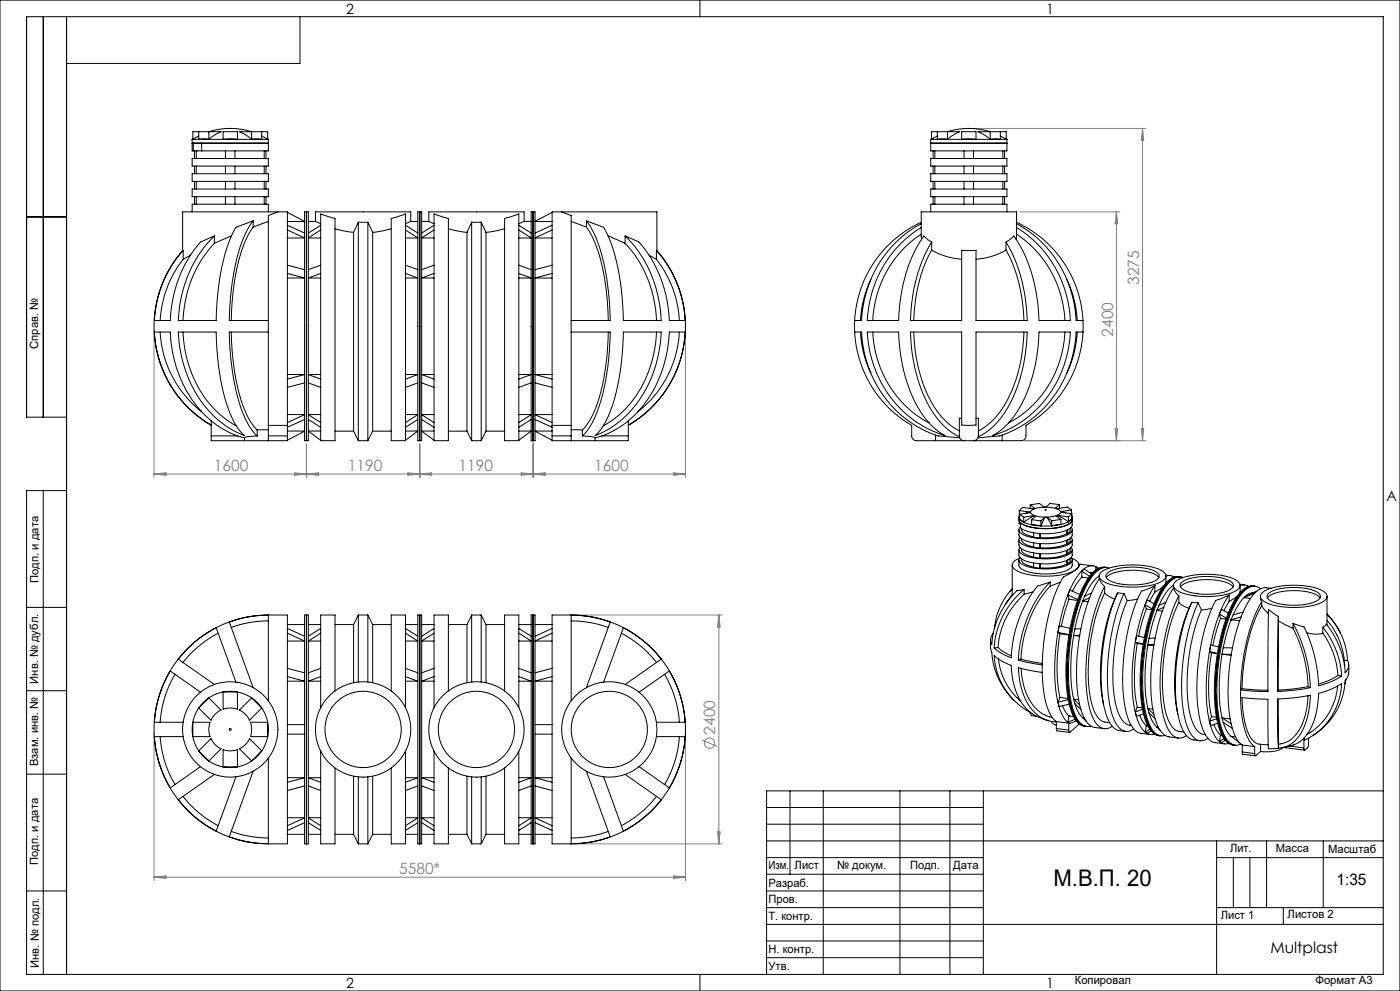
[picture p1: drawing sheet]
<svg xmlns="http://www.w3.org/2000/svg" width="420mm" height="297mm" viewBox="0 0 420 297" stroke-linecap="round" stroke-linejoin="round" font-family="sans-serif">
<defs><g id="words">
<text font-size="6.9" x="316" y="265.6">М.В.П. 20</text>
<text font-size="4.8" x="401" y="265.3">1:35</text>
<g font-size="4.7" fill="#808080">
<text x="341.8" y="85.4" transform="rotate(-90 341.8 85.4)">3275</text>
<text x="333.9" y="100.9" transform="rotate(-90 333.9 100.9)">2400</text>
<text x="64.2" y="141">1600</text>
<text x="104.4" y="141">1190</text>
<text x="137.6" y="141">1190</text>
<text x="178.2" y="141">1600</text>
<text x="214.6" y="220.1" transform="rotate(-90 214.6 220.1)">2400</text>
<text x="119.7" y="261.9">5580*</text>
</g>
<text font-size="4.7" x="381.1" y="285.6">Multplast</text>
<g font-size="4.2">
<text x="103.8" y="4.2">2</text>
<text x="313.8" y="4.2">1</text>
<text x="415.9" y="150.2">A</text>
<text x="103.8" y="296.2">2</text>
<text x="313.8" y="296.2">1</text>
</g>
<g font-size="3.4">
<text x="11.5" y="104.5" transform="rotate(-90 11.5 104.5)">Справ. №</text>
<text x="11.6" y="174.7" transform="rotate(-90 11.6 174.7)">Подп. и дата</text>
<text x="11.4" y="204.9" transform="rotate(-90 11.4 204.9)">Инв. № дубл.</text>
<text x="11.4" y="229.6" transform="rotate(-90 11.4 229.6)">Взам. инв. №</text>
<text x="369" y="255.5">Лит.</text>
<text x="382.8" y="255.5">Масса</text>
<text x="398.4" y="255.6">Масштаб</text>
<text x="11.4" y="259.2" transform="rotate(-90 11.4 259.2)">Подп. и дата</text>
<text x="230.5" y="260.5">Изм.</text>
<text x="238.4" y="260.4">Лист</text>
<text x="251.1" y="260.4">№ докум.</text>
<text x="273" y="260.4">Подп.</text>
<text x="286" y="260.4">Дата</text>
<text x="230.5" y="265.7">Разраб.</text>
<text x="230.5" y="275.7">Т. контр.</text>
<text x="230.6" y="270.7">Пров.</text>
<text x="366.2" y="275.3">Лист 1</text>
<text x="386.3" y="275.2">Листов 2</text>
<text x="230.6" y="285.7">Н. контр.</text>
<text x="11.6" y="290" transform="rotate(-90 11.6 290)">Инв. № подл.</text>
<text x="230.6" y="290.7">Утв.</text>
<text x="322.5" y="295">Копировал</text>
<text x="394.6" y="295">Формат А3</text>
</g>
</g></defs>
<g fill="none" stroke="#808080" stroke-width=".3">
<path d="M291.9 38.5h51.8M342.8 38.5v93.6M342.8 38.5l.3 3.5h-.7zM305.9 63.5h30.1M334.9 63.5v68.6M334.9 63.5l.4 3.6h-.8zM46.2 98.8v44.3M159.9 98.8v44.3M205.6 98.8v44.3M91.9 133.1v10M125.9 133.1v10M307.4 132.1h36.3"/>
<path d="M334.5 128.5h.8l-.4 3.6zM342.4 128.5h.7l-.3 3.6zM46.2 142.1h159.4M46.2 142.1l3.6-.4v.7zM88.4 141.7l3.5 .4-3.5 .3zM91.9 142.1l3.6-.4v.7zM122.4 141.7l3.5 .4-3.5 .3zM125.9 142.1l3.6-.4v.7zM156.4 141.7l3.5 .4-3.5 .3zM159.9 142.1l3.6-.4v.7zM202.1 141.7l3.5 .4-3.5 .3zM172.4 184.3h44.2"/>
<path d="M215.7 184.3v68.6M215.7 184.3l.3 3.6h-.7zM46.2 219.6v44.3M205.6 219.6v44.3M210.6 221.9l4.5 1.7M172.4 252.9h44.2M215.3 249.3h.7l-.3 3.6zM46.2 262.9l3.6-.4v.8zM46.2 262.9h159.4M202.1 262.5l3.5 .4-3.5 .4z"/>
<circle cx="212.9" cy="222.7" r="1.55"/>
</g>
<g fill="none" stroke="#000" stroke-width=".3">
<path d="M0 0h420v297h-420zM13 5v120M20 5v287M90 5v14h-70M210 0v5M59.6 39.5v2.3M78.5 39.5v2.3M281.2 39.5v2.3M300.1 39.5v2.3M57.6 47.5h22.9v2.3h-22.9zM57.6 52.1h22.9v2.3h-22.9zM57.6 56.7h22.9v2.2h-22.9z"/>
<path d="M57.6 41.8v3.4h.4M57.6 41.8h.3M57.9 41.6l-.3 .2M57.9 41.8h1.7M57.9 41.8v-2.3h8.4l-1.6 .7-2 1.6M58 42.9h-.4h22.9h-20M58 45.2h2.5M58 42.9v2.3M58 42.9h2.5M58.3 45.2v2.3M58.3 49.8v2.3M58.3 54.4v2.3"/>
<path d="M58.3 58.9v2.3M58.9 45.2v2.3M58.9 49.8v2.3M58.9 54.4v2.3M58.9 58.9v2.3M59.6 41.8h3.1M59.6 40.8l-1.7 1M60.5 42.9v2.3M62.7 41.8v-2.3a21.4 21.4 0 0 1 12.8 0v2.3M62.7 41.8h4.2M66.9 41.8h4.3M66.9 41.8v-2.3h4.3v2.3"/>
<path d="M67.6 45.2v2.3M67.6 49.8v2.3M67.6 54.4v2.3M67.6 58.9v2.3M70.5 45.2v2.3M70.5 49.8v2.3M70.5 54.4v2.3M70.5 58.9v2.3M71.2 41.8h4.3M75.5 41.8h3M75.5 41.8l-2.1-1.6-1.6-.7h8.5v2.3M77.6 42.9h.1"/>
<path d="M78.5 41.8h1.8M78.5 40.8l1.8 1M79.3 45.2v2.3M79.3 49.8v2.3M79.3 54.4v2.3M79.3 58.9v2.3M79.8 45.2v2.3M79.8 49.8v2.3M79.8 54.4v2.3M79.8 58.9v2.3M80.3 41.6l.2 .2M80.3 41.8h.2"/>
<path d="M80.5 41.8v3.4h-20M279.2 47.5h22.9v2.3h-22.9zM279.2 42.9h22.9zM279.2 41.8v3.4h22.9v-3.4M279.2 52.1h22.9v2.3h-22.9zM279.2 56.7h22.9v2.2h-22.9zM279.2 41.8h.2M279.4 41.6l-.2 .2M279.4 41.8h1.8M279.4 41.8v-2.3h8.5l-1.6 .7-2.1 1.6M279.9 45.2v2.3M279.9 49.8v2.3"/>
<path d="M279.9 54.4v2.3M279.9 58.9v2.3M280.5 45.2v2.3M280.5 49.8v2.3M280.5 54.4v2.3M280.5 58.9v2.3M281.2 41.8h3M281.2 40.8l-1.8 1M282.1 42.9h.1M284.2 41.8v-2.3a21.4 21.4 0 0 1 12.9 0v2.3M284.2 41.8h4.3M288.5 41.8h4.3"/>
<path d="M288.5 41.8v-2.3h4.3v2.3M289.2 45.2v2.3M289.2 49.8v2.3M289.2 54.4v2.3M289.2 58.9v2.3M292.1 45.2v2.3M292.1 49.8v2.3M292.1 54.4v2.3M292.1 58.9v2.3M292.8 41.8h4.3M297.1 41.8h3M297.1 41.8l-2.1-1.6-1.6-.7h8.5v2.3"/>
<path d="M299.2 42.9h.1M300.1 41.8h1.8M300.1 40.8l1.8 1M300.8 45.2v2.3M300.8 49.8v2.3M300.8 54.4v2.3M300.8 58.9v2.3M301.4 45.2v2.3M301.4 49.8v2.3M301.4 54.4v2.3M301.4 58.9v2.3M301.9 41.6l.2 .2"/>
<path d="M301.9 41.8h.2M8 65h12M54.8 75.1a34.3 34.3 0 0 0 8.6 52.4M55 75l-.2 .1M55 77.7a32.6 32.6 0 0 0-7 18.4M55 75v2.7M57.1 76.5l-2.1 1.2M57.6 63.5v-2.3h22.9v2.3M64.3 70.7l-1.5 .7a6.9 6.9 0 0 0-4.4 3.2 38.7 38.7 0 0 0-7.3 21.5h-4.8a34 34 0 0 1 8.7-21.1M64.3 73a35.6 35.6 0 0 0-9.4 23.1M64.3 70.7v2.3M69.5 70.7l-5.2 2.3"/>
<path d="M76 66.2l-3.2 1.1a3.5 3.5 0 0 0-3.1 2.7l-2 5.6-1.2 4.8-1.2 7.5-.5 8.2h-11.3a37.4 37.4 0 0 1 10.8-25.4M76 66.2l-1.5 2.1-1.3 2.7-1.2 3.2-1.1 3.7-.8 4-.8 5.5-.5 8.7h11.7M76 68.1l-1.5 2.1-1.2 2.8-2 6.4-1.5 8.8-.4 7.9M76 66.2v1.9M80.5 66.4l-4.5 1.7M83.4 63.5l-2.1 .8a.88 .88 0 0 0-.8 1.3v30.5M83.4 63.5h2.8v64M83.4 63.5h-28.6v11.6M86.2 63.6l5.2 2.8h-5.2M86.2 79.5l5.2 1.3M86.2 68.9l5.2 2.4h-5.2M86.2 67.5l5.2 2.3"/>
<path d="M91.4 63.5h1.1v68.6h-1.1zM91.9 63.5v68.6zM92.5 66.4h2.2M94.7 66.4l1.5 .6M94.7 66.4v-2.9h28.5v2.9M96.2 64.1l4.3 1.4v66.6h-4.3zM96.2 68.9l-3.7 2.4h3.7M96.2 79.5l-3.7 1.3M96.2 67.5l-3.7 2.3M100.5 68.5l2.4 .7 3.2 .4M106.1 69.6v59.6M107.5 66.6h2.8"/>
<path d="M107.5 66.6v65.5M107.5 66.6l-1.4 3M110.3 66.6v65.5M110.3 66.6l1.5 3M111.8 69.6v59.6M117.4 68.5l-5.6 1.1M117.4 65.5l4.2-1.4v68h-4.2zM121.6 68.9l3.7 2.4h-3.7M121.6 79.5l3.7 1.3M121.6 67.5l3.7 2.3M123.2 66.4l-1.6 .6M123.2 66.4h2.1"/>
<path d="M125.3 63.5h1.2v68.6h-1.2zM125.9 63.5v68.6M126.5 66.4h2.2M128.7 66.4l1.5 .6M128.7 66.4v-2.9h28.5v2.9M130.2 64.1l4.3 1.4v66.6h-4.3zM130.2 68.9l-3.7 2.4h3.7M130.2 79.5l-3.7 1.3M130.2 67.5l-3.7 2.3M134.5 68.5l2.4 .7 3.2 .4M140.1 69.6v59.6M141.5 66.6l-1.4 3"/>
<path d="M141.5 66.6v65.5M141.5 66.6h2.9M144.4 66.6v65.5M144.4 66.6l1.4 3M145.8 69.6v59.6M151.4 65.5l4.2-1.4v68h-4.2zM151.4 68.5l-5.6 1.1M155.6 68.9l3.7 2.4h-3.7M155.6 79.5l3.7 1.3M155.6 67.5l3.7 2.3M157.2 66.4l-1.6 .6M157.2 66.4h2.1"/>
<path d="M159.3 63.5h1.2v68.6h-1.2zM159.9 63.5v68.6zM165.6 63.6l-5.1 2.8h5.1M165.6 68.9l-5.1 2.4h5.1M165.6 79.5l-5.1 1.3M165.6 67.5l-5.1 2.3M168.5 63.5l2.1 .8a.88 .88 0 0 1 .7 1.3v30.5M168.5 63.5h-2.9v64M168.5 63.5h28.6v11.6M171.3 66.4l4.6 1.7M175.9 66.2l1.5 2.1 1.5 3.1 1.3 3.7 1 3.7 1.4 9.1 .5 8.2h-11.8M175.9 66.2l3.1 1.1a3.5 3.5 0 0 1 3.1 2.7l2 5.1 1.5 6.3 .9 6 .5 8.7h11.4a36.9 36.9 0 0 0-10.9-25.4"/>
<path d="M175.9 68.1l1.6 2.5 .9 2 2 6.3 1.5 8.2 .6 9M175.9 66.2v1.9M182.4 70.7l5.1 2.3M187.5 70.7l1.6 .7a6.9 6.9 0 0 1 4.3 3.2 38.3 38.3 0 0 1 7.4 21.5h4.6a26.5 26.5 0 0 0-1.6-9.4 34.3 34.3 0 0 0-6.9-11.7M187.5 73a35.6 35.6 0 0 1 9.5 23.1M187.5 70.7v2.3M194.7 76.5l2.2 1.2M196.9 75l.2 .1M196.9 77.7a32.3 32.3 0 0 1 6.9 18.4M196.9 75v2.7M197.1 75.1a34.3 34.3 0 0 1-8.6 52.4M276.4 67.1a34.3 34.3 0 0 0-17.9 29h-2.1"/>
<path d="M276.4 68.2a34.3 34.3 0 0 0-16.2 27.9h9.4l.2-4.1 .9-5.7a40.2 40.2 0 0 1 6.5-15.6l2.3 1.9M276.4 70.2a32.5 32.5 0 0 0-14.6 25.9M276.4 66.6a34.3 34.3 0 0 0-20 29.5M276.5 71.7l-.1-8.2h28.5l-.1 8.2M279.2 63.5v-2.3h22.9v2.3M279.5 72.6a47.7 47.7 0 0 0-6.4 23.5h15.4v-21.1h4.3v21.1h15.4l-.3-4.1-.8-5.2a41.8 41.8 0 0 0-5.3-14.2M279.5 74.9l-.2 .4a47.2 47.2 0 0 0-5.2 20.8M279.5 74.9a20.3 20.3 0 0 0 9 2.8M279.5 72.6v2.3M301.8 74.9a20.7 20.7 0 0 1-9 2.8M301.8 74.9l.2 .4a46.6 46.6 0 0 1 5.2 20.8M301.8 72.6v2.3"/>
<path d="M304.9 68.2a34.2 34.2 0 0 1 16.2 27.9h-9.4l-.7-7.6-.8-3.9-1-3.7a35 35 0 0 0-5.1-10.2l-2.3 1.9M304.9 67.1a34.5 34.5 0 0 1 17.9 29h2.1M304.9 70.2a32.5 32.5 0 0 1 14.6 25.9M304.9 66.6a34.3 34.3 0 0 1 20 29.5M48 99.5a32.4 32.4 0 0 0 12.5 23.9M53.5 99.5h11.3l.5 7.5 1 7.1 1.3 5.8 1.2 3.4 1.3 2.8a13.6 13.6 0 0 0 3.2 4.4 31.1 31.1 0 0 1-18-20.6 40.6 40.6 0 0 1-1.8-10.4zM54.9 99.5a33.6 33.6 0 0 0 14.9 27.5l1.1 .6M69.4 99.5l.2 5.7 .5 4.3 1.4 7.5 .9 3.2 1.6 4.1 1.4 2.4 1.8 2.2M80.5 99.5v28M80.5 96.1v3.4M80.5 99.5h-11.7l.2 5.2 .7 6.2 1.7 8.5 1.2 3.9 1.3 2.8 1.4 2.4 1.9 2.2M86.2 81.9l5.2 1.4h-5.2"/>
<path d="M96.2 81.9l-3.7 1.4h3.7M121.6 81.9l3.7 1.4h-3.7M130.2 81.9l-3.7 1.4h3.7M155.6 81.9l3.7 1.4h-3.7M165.6 81.9l-5.1 1.4h5.1M171.3 96.1v3.4M171.3 99.5v28M171.3 99.5h11.8l-.7 10.3-.6 3.8-1.2 5.4-2.3 6.5-1.7 3-1.9 2.2M182.5 99.5l-.6 9-.7 4.7-1 4.3-1 3.5-1.5 3.6-1.2 2.1-1.8 2.2M187 99.5h11.4a35.6 35.6 0 0 1-14.5 28.3l-2.2 1.3-3.2 1.4a24.4 24.4 0 0 0 6.2-12.4l1-4.5 .8-5.4zM197 99.5a33.4 33.4 0 0 1-15 27.5l-1 .6M203.8 99.5a32.4 32.4 0 0 1-12.5 23.9"/>
<path d="M256.4 99.5h2.1a33.7 33.7 0 0 0 23.2 31.2l6.2 .5M256.4 96.1v3.4M256.4 99.5a34.4 34.4 0 0 0 17.1 28v3.1a1.45 1.45 0 0 0 1.4 1.5h5.7M258.1 99.5a33.3 33.3 0 0 0 3.1 12.3M260.2 99.5h9.4l.7 7.6 1.5 6.5a28.8 28.8 0 0 0 10.7 16.4l1 .5a33.6 33.6 0 0 1-23.3-31zM261.2 83.8a33.5 33.5 0 0 0-3.1 12.3M261.8 99.5a32.5 32.5 0 0 0 17 27.3M274.1 99.5l.7 7.3 1.2 5.3a27.8 27.8 0 0 0 10.2 16.1l1.6 .9M307.2 99.5l-.6 6.8-1.6 6.9a27.4 27.4 0 0 1-9.9 15l-1.6 .9M311.7 99.5h9.4a33.6 33.6 0 0 1-23.3 31 26 26 0 0 0 11-14.8l1.3-4.2 .9-4.4zM319.5 99.5a32.5 32.5 0 0 1-17 27.3M320.1 83.8a33.5 33.5 0 0 1 3.1 12.3"/>
<path d="M323.2 99.5a33.3 33.3 0 0 1-3.1 12.3M324.9 96.1v3.4M324.9 99.5h-2.1a33.7 33.7 0 0 1-23.2 31.2l-6.2 .5M324.9 99.5a34.4 34.4 0 0 1-17.1 28v3.1a1.45 1.45 0 0 1-1.4 1.5h-5.8M86.2 112.3h5.2l-5.2 1.3M91.4 114.8l-5.2 1.3M92.5 114.8l3.7 1.3M96.2 112.3h-3.7l3.7 1.3M121.6 112.3h3.7l-3.7 1.3M125.3 114.8l-3.7 1.3M126.5 114.8l3.7 1.3M130.2 112.3h-3.7l3.7 1.3"/>
<path d="M155.6 112.3h3.7l-3.7 1.3M159.3 114.8l-3.7 1.3M160.5 114.8l5.1 1.3M165.6 112.3h-5.1l5.1 1.3M20 125h-12v-120h407v287h-407v-145h12M63.4 127.4a34.2 34.2 0 0 1-17.1-27.9h4.8a35.2 35.2 0 0 0 15.5 28.9l3.6 1.8 3.2 1M63.4 130.6v1.5h9.9M63.4 130.6h7.9M63.4 126.1v4.5M73.3 132.1h7.2M73.3 131.2v.9M77.2 130.7l-2.8 .2-1.1 .3"/>
<path d="M77.2 128.9v1.8M80.5 128.8l-3.3 .1M80.5 130.6v1.5M80.5 127.5v3.1M80.5 127.5h5.7M80.5 130.6h5.7M86.2 130.6v1.5h-5.7M86.2 124.2h5.2l-5.2 2.4M86.2 127.5v3.1M86.2 129.2h5.2M91.4 125.7l-5.2 2.4M91.4 129.2l-5.2 2.7"/>
<path d="M92.5 129.2h3.7M92.5 125.7l3.7 2.4M92.5 129.2l3.7 2.7M96.2 124.2h-3.7l3.7 2.4M100.5 129.2h5.6M106.1 129.2l1.4 2.9M107.5 132.1h2.8M111.8 129.2l-1.5 2.9M111.8 129.2h5.6M121.6 124.2h3.7l-3.7 2.4M121.6 129.2h3.7M125.3 125.7l-3.7 2.4"/>
<path d="M125.3 129.2l-3.7 2.7M126.5 129.2h3.7M126.5 125.7l3.7 2.4M126.5 129.2l3.7 2.7M130.2 124.2h-3.7l3.7 2.4M134.5 129.2h5.6M140.1 129.2l1.4 2.9M141.5 132.1h2.9M145.8 129.2h5.6M145.8 129.2l-1.4 2.9M155.6 124.2h3.7l-3.7 2.4M155.6 129.2h3.7"/>
<path d="M159.3 125.7l-3.7 2.4M159.3 129.2l-3.7 2.7M160.5 129.2h5.1M160.5 125.7l5.1 2.4M160.5 129.2l5.1 2.7M165.6 130.6v1.5h5.7M165.6 127.5h5.7M165.6 124.2h-5.1l5.1 2.4M165.6 130.6h5.7M165.6 127.5v3.1M171.3 128.8l3.4 .1M171.3 130.6v1.5"/>
<path d="M171.3 132.1h7.2M171.3 127.5v3.1M174.7 130.7l2.8 .2 1 .3M174.7 128.9v1.8M178.5 131.2v.9M180.6 130.6h7.9M188.5 127.4a34.2 34.2 0 0 0 17-27.9h-4.7a35.5 35.5 0 0 1-14.7 28.4 22 22 0 0 1-7.6 3.3M188.5 130.6v1.5h-10M188.5 126.1v4.5M280.6 132.1h8.6M280.6 130.4v1.7M287.8 130.9a23.9 23.9 0 0 1-11.1-13.4l-2.2-7.2-1-5.6-.4-5.2h15.4v27.9l1.6 .1 2.7-.1v-27.9h15.4l-.2 3.5-1 6.8-1.3 4.7-1.5 4a23.3 23.3 0 0 1-10.7 12.4"/>
<path d="M288.5 125.4l-.7-.1v5.3a1.45 1.45 0 0 0 1.4 1.5M289.2 132.1h2.9M292.1 132.1h8.5M292.8 125.4l.7-.1v5.3a1.45 1.45 0 0 1-1.4 1.5M300.6 130.4v1.7M13 147v145M305.7 155v1l.2 .5 1.4 .9 2.1 .6 3.8 .4 2.7-.1 3.3-.6 1.7-.8 .6-.6 .2-.6-.2 .6-.5 .5-1.1 .6-2.3 .7-2.2 .3h-2.9l-3.3-.4-1.7-.5-1.3-.8M305.7 158.8l.1 1.9 .3 .5 1 .7 2.3 .7 4.2 .4 4.1-.4 2.6-.8 1.3-1.1 .1-1.9M305.7 156v1l.5 .1M305.8 154.5l-.1 .7 .2 .4M305.8 153l1-.9 3.4 .4-.7 .4-.3 .6M305.8 153l3.4 .5"/>
<path d="M305.8 153v1.5M305.9 154.1l3.3-.5 .3 .5 .9 .4M305.9 155.6l1.2 .9M305.9 154.5h-.1M305.9 154.1l1.2 .9M305.9 154.1v1.5M306.2 157.8l-.2 .2a1.38 1.38 0 0 0 1 2.3l1.6 .6 2.2 .4 3.5 .2 4.2-.6 1.6-.5 1.2-.8a1.07 1.07 0 0 0 0-1.6M306.2 156.7h.1M306.5 158.4v.6l.6 .7 1 .6 2 .6M307.1 156.5l2.4 .8M307.1 155v1.5M309.1 151.3l2.7-.4 1.5 1.1-2.7 .4"/>
<path d="M309.1 151.3l1.5 1.1M309.1 151.3v1.1M309.2 153.5l-1.8 .4M309.5 157.3l2.8 .3M309.5 155.7v1.6M309.5 155.7l2.8 .4M310.1 159.7v1.3l1.9 .3M310.4 154.5l-3.3 2M310.4 154.5l-3.3 .5M310.6 152.4l-.8 .1M312 159.9v1.4M312.1 159.9v1.2"/>
<path d="M312.3 156.1v1.5M313.3 152h.5M313.5 152.8l.4 .1zM313.6 155l-1.3 2.6M313.6 155l-2.8-.4-1.3 1.1M313.6 155l-1.3 1.1M314 155l2.8-.4 1.5 1.1M314 155l1.5 2.6M314 155l1.5 1.1M315.5 157.6h-3.2M315.5 156.1v1.5M316.6 152.4h.6"/>
<path d="M317.1 154.4l3.4 2M317.1 154.4l3.4 .5M317.9 151.2l-2.9-.3-1.2 1.1 2.8 .4M317.9 151.2l-1.3 1.2M317.9 151.2v1.1M318.1 153.3l1.7 .4M318.3 157.2l-2.8 .4M318.3 155.7l-2.8 .4M318.3 155.7v1.5M320 159.9l-1.7 .8-1.8 .3-4.4 .1M320 159.9l.3 .1M320 158.9v1"/>
<path d="M320.3 158.7v1.3M320.5 156.4l-2.2 .8M320.5 154.9v1.5M321 158.3v1l-.7 .7M321.5 152.9l-1.3-.9-3.3 .5 .9 .4 .3 .4M321.5 152.9l-3.4 .4M321.5 152.9v1M321.6 153.9l-3.4-.4-.3 .6-.8 .3M321.6 154.5v1M321.6 155.5l-1.1 .9M321.6 153.9l-1.1 1M321.6 153.9v1.6"/>
<path d="M321.7 155v2.4l-.5 .8-2.1 1-3 .6-4 .1-3.8-.6-2.1-1.1v-1.5M303 177.2l.6-.7a19.9 19.9 0 0 0-5.3 11.9M303.7 178.3l-2.1 2.9M303.7 169.4v9.1M305.7 167.8v1.8l1 1.1 2.3 .8 3.7 .5 3.7-.1 3.6-.9 1.5-1.1 .2-2.1M305.7 161.8v1.7l1 1.2 2.3 .8 3.9 .5 4-.2 3.1-.8 1.5-1.1 .2-2.1M305.7 164.8v1.8l1 1.1 2.7 .9 4 .4 4.3-.4 2.6-.8 1.3-1 .1-2M305.9 167.3l-1.9 1.1a1.63 1.63 0 0 0 1 2.6l3.5 1.2 3 .4 3.1 .1 5.2-.7 1.8-.6 1.4-.9M306 161l-.3 1 .4 .7 .6 .5 2.1 .7 2.7 .5 3.3 .1 3.3-.5 1.8-.5 1.4-.9a1.07 1.07 0 0 0 0-1.6M306 164.1l-.2 .3a1.74 1.74 0 0 0 1.5 2l3.8 1 3.9 .1 3.5-.5 1.6-.6 1.2-.8a1.07 1.07 0 0 0 0-1.5M306 167.1l-.3 1 .4 .6 .6 .5 2.1 .8 2.7 .4 3.3 .1 3.3-.4 1.8-.6 1.4-.9a1.07 1.07 0 0 0 0-1.5M306.5 161.5l.1 .8 .5 .5 1.2 .6 1.8 .5"/>
<path d="M306.5 164.5v.6l.6 .7 1 .6 2 .5M306.5 167.5l.1 .9 .5 .4 1.2 .6 1.8 .5M307.2 176.7l-.8 .1a2.38 2.38 0 0 0-2.5 1.4l-1.8 2.2a24 24 0 0 0-4.6 12.8 2.95 2.95 0 0 1 .5-3.5M307.2 176.7l-.3 .2a24.3 24.3 0 0 0-8.6 17.3M307.2 178.1l-1.7 1.7a22.9 22.9 0 0 0-6.1 14.3M307.2 176.7v1.4M310 177.4l-2.8 .7M310.1 162.7v1.3l1.9 .2M310.1 165.7v1.3l1.9 .3M310.1 168.7v1.4l1.9 .2M312 162.9v1.3M312 165.9v1.4"/>
<path d="M312 168.9v1.4M312.1 161.1l-.1 .2M312.1 162.9v1.2M312.1 165.9v1.3M312.1 168.9v1.3M312.1 164.1l-.1 .1M312.1 167.2l-.1 .1M312.1 170.2l-.1 .1M315.1 174.4l-2 .7a3.6 3.6 0 0 0-2.8 1.7l-2.5 3.9-2.5 6-1.1 4-.8 6.4-2.8-1.2-2.3-1.7M315.1 174.4l-3.5 4.3-1.6 2.7-1.6 3.3-1.9 5.9-.7 3.6-.3 3.6M315.1 175.7l-1.4 1.5-2.2 3.1-2.3 4.5-1.5 4.1-.7 2.8-.7 5.9M315.1 174.4v1.3"/>
<path d="M318.1 174.4l-3 1.3M320 162.9l-1.6 .7-2.3 .5h-4M320 166l-1.7 .7-1.8 .3-4.4 .2M320 169l-1.6 .6-2.3 .5-4 .1M320 161.9v1M320 165v1M320 168v1M320 162.9l.3 .1M320 166h.3M320 169h.3M320.3 161.8v1.2M320.3 164.8v1.2"/>
<path d="M320.3 167.8v1.2M320.4 178.3l.3 1.3M320.4 178.3l3 1.4M320.7 179.6l-1.2 3.6-1.1 4.5M320.7 179.6l2.6 .3M321 161.3v1.1l-.7 .6M321 164.4v1l-.7 .6M321 167.4v1l-.7 .6M321.5 167.3l1 .5 .9 .7a1.34 1.34 0 0 1-.4 2M323 170.5l-2.4 1.6a4.9 4.9 0 0 0-3.1 3.5l-1.6 4.1-1.9 7.1-.9 6-.4 6.4M323.6 169.1l4.3 .5M323.7 169.4l-.1 .5-.6 .6"/>
<path d="M323.9 178.2l-2.9-1.4-.6 1.5M324.6 173l-1.5 1.7-1.4 2.5M324.6 171.2l.7-.7 2.1 1.5M324.6 171.2v1.8M324.6 173l1.9 .2M324.6 171.2l2.3 1.5M325.4 178.6l-.6 1.5M326.8 171.6h1M326.9 179.2l-2.1 .9M327.5 177.7l-2.1 .9M328.8 170l.7 .3a3.5 3.5 0 0 0-5.1 .9 31.4 31.4 0 0 0-6.2 14.4l-1 4.8-.5 4.4-.3 4.9 .1 4.6a21.4 21.4 0 0 0 3.2 11.6l.9 .8M328.8 170l-.2 .9"/>
<path d="M328.8 170l.6 .4M329.8 172.6l-1.9 1.7-1.1 1.6-1.4 2.7M329.8 172.6v.9M330.2 171.7l.8-.7 2.2-.9 2.7-.6 3.4-.2 3.4 .1 2.8 .5 2.3 .7 1.5 1.1a1.66 1.66 0 0 1-1 2.7l-3.4 1.1-2.4 .4-3.7 .1-5.5-.8-2.2-.9-.9-.7a1.33 1.33 0 0 1 0-1.9zM331.4 175.8l-.9-1-.7-1.4a50.6 50.6 0 0 0-6.6 23.1l-.2 5.4a28.1 28.1 0 0 0 2.8 14.2l.9 1.1 1.2 .7 3.4 .5M331.4 175.8a61 61 0 0 0-4.8 35.4 9.5 9.5 0 0 0 3.9 7l1.2 .2 1.1-.2 .9-.5M331.4 177.8l-1.3 2.8-1.3 3.8-1.5 7.1-.7 6.3-.1 4.4 .2 3.6a16 16 0 0 0 3.2 9.8l1.1 .7 1.9 .3M331.4 177.8l1.2 .9 1.8 .8M331.4 175.8v2M331.6 170a5.6 5.6 0 0 0-4.7 3.3 49.4 49.4 0 0 0-6.3 20.7l-.4 4.9 .1 5.9a20.8 20.8 0 0 0 3.3 11.8l1.2 .8 .8 .3M331.6 170a5.2 5.2 0 0 0-4.9 2.9 47.2 47.2 0 0 0-6.4 19.8l-.4 5-.1 5.4a25.7 25.7 0 0 0 3 12.8l1.2 1.3 1.6 .5M331.6 170l.4 .1"/>
<path d="M331.9 173.1l.9-.8 1.2-.6 3-.6 1.9-.2 3.3 .1 2.8 .6 1.6 .6 1 .9M332.3 171.7l1-.6 1.7-.6 4.1-.5h2.6l2.6 .4 1.7 .6 1.1 .6a1.32 1.32 0 0 1 .6 1.4 1.32 1.32 0 0 1-1.1 1l-3.2 1-4.6 .3-4.3-.6-1.4-.6-1.1-.8a1.11 1.11 0 0 1 .3-1.6zM332.7 170.3a4 4 0 0 0-4.6 1.9 40.1 40.1 0 0 0-6.6 18.1l-.8 5.6-.1 7.8a23.7 23.7 0 0 0 3.1 12.5 3.2 3.2 0 0 0 3.6 1.4M334.4 179.5l-1.2 3.1-1.1 3.5-1.1 5.5-.6 4-.3 4.5 .1 4.3 .2 3 .7 3.9M335.3 177.7l1.9 .2M335.3 177.7l-2.4 6.4-1.4 5.8-.9 7.5-.2 6.6a26.3 26.3 0 0 0 2.8 13.1l.9 1 1 .7 2.6 .4M335.3 177.7l-.9 1.8M337.2 177.9l-2.4 6.4-1.4 5.9-1 7.4-.2 6.7a25.3 25.3 0 0 0 3.1 13.3 3.2 3.2 0 0 0 4.8 .9M337.2 177.9l1 2.1M338.2 180l-2.1 6-1.6 7.2-.6 7.4 .2 6.3a15.3 15.3 0 0 0 3.3 9.7l1.1 .6 .9 .2M341.3 179.5l-3.1 .5M346.5 175.5l-2.5 1.1a2.5 2.5 0 0 0-2.2 1.8l-1.9 4.8-1.5 5.6-1.1 6.8-.5 6.2a33.2 33.2 0 0 0 2.5 15.5 4.3 4.3 0 0 0 3 2.5l2.8 .3"/>
<path d="M346.5 175.5a48.2 48.2 0 0 0-6.5 21.2l-.3 4.3-.1 4.2a25.3 25.3 0 0 0 3.1 13.3 3.2 3.2 0 0 0 3.7 1.5M346.5 177.4l-1.6 2.8M346.5 175.5v1.9M348.8 175.9l-2.3 1.5M349.7 172.3l1.4 .2M350 174.5l-.2 .1M352 172.9l.2 .1M352 172.9v.1M352 172.9l.1 .1M352 176.3v-.9l-2.2 2.2-2.1 3.8M352.3 172.9l-1.1-.4-1.4 .1v2.2M352.6 174.3l1.8-1 2.8-.8 3-.3 2.9-.1 3.3 .3 2.2 .5 2.2 .9 .8 .7a1.67 1.67 0 0 1-1.1 2.7l-2 .8-1.8 .4-3.3 .3h-2.9l-3-.3-2.4-.5-1.3-.6-1.4-.9a1.36 1.36 0 0 1 .2-2.1z"/>
<path d="M353.7 178.6l-.9-.8-.7-1.6a47.6 47.6 0 0 0-6.5 21.2l-.3 4.3v4.8a23.8 23.8 0 0 0 3.1 12.9l1.7 1.3 3.4 .5M353.7 178.6l-2 4.4-2.1 7.2-1.3 8.7-.3 6.7a26.9 26.9 0 0 0 3 13.9 3.2 3.2 0 0 0 4.9 .9M353.7 178.6v2M353.9 172.9a5.9 5.9 0 0 0-5 3.5 51.1 51.1 0 0 0-6.2 21.6l-.3 4.9 .1 4.7a20.6 20.6 0 0 0 3.4 11.8l1.1 .8 .9 .3M353.9 172.9a5 5 0 0 0-4.9 2.9 48.3 48.3 0 0 0-6.6 20.9l-.3 5.6v3.5a24.8 24.8 0 0 0 3.1 13.1l1.3 1.2 1.4 .4M353.9 172.9h.4M354.2 175.9l.8-.8 1.8-.8 4.8-.6 4.9 .5 2.3 .8 1.1 .9M354.5 174.5l1.3-.8 2-.5 3.1-.4h2.1l3.9 .5 1.8 .7 .8 .5a1.31 1.31 0 0 1 .5 1.4 1.31 1.31 0 0 1-1.1 .9l-3 1-4.4 .3-4.6-.6-1.1-.4-1.4-.8a1.09 1.09 0 0 1 .1-1.8zM355 173.1a4.5 4.5 0 0 0-5 2.4 44.2 44.2 0 0 0-6.6 19.5l-.6 6.8 .1 5.8a21.1 21.1 0 0 0 3.2 11.6 3.1 3.1 0 0 0 3.4 1.2M368.8 178.3l-2.5 1.2a2.39 2.39 0 0 0-2.2 1.7l-1.8 4.3-.9 3.2-1.6 7.8-.7 7.5 .1 6.4a19.5 19.5 0 0 0 3.4 11.1l1.4 1 3.3 .4M368.8 178.3a47.6 47.6 0 0 0-6.5 21.2l-.4 7.3a28.1 28.1 0 0 0 2.8 14.2 3.4 3.4 0 0 0 3.9 1.8M368.8 178.3v1.9"/>
<path d="M371.1 178.7l-2.3 1.5M372 175.1l1.3 .2M372 175.5l1.2-.2 1.3 .5M372 175.4v2.1M372.2 177.3l-.2 .1M373.2 179.1h.1M373.2 179.1l-1.8 2.4-1.4 2.8M373.2 179.1l1.9 .2M374.3 175.7l.1 .1M374.3 175.7l-.1 .2M375.8 177.7l-.9 .2-1 .5M376.2 175.6a5.7 5.7 0 0 0-4.8 3.3 50.4 50.4 0 0 0-6.5 22.6l-.2 4.9 .1 4a20.8 20.8 0 0 0 3.4 11.8l.7 .6 1.3 .5"/>
<path d="M376.2 175.6a4.8 4.8 0 0 0-4.7 2.7 44.2 44.2 0 0 0-6.6 19.4l-.6 7.4v4.1a23.4 23.4 0 0 0 3.2 12.5l1.2 1.2 1.5 .4M376.2 175.6l.3 .1M376.4 177.8l-3.2 1.3M377 177.2l-3.1 1.3-.7 .6M378.1 178.7l.1 .8 .3 .9M378.1 176.5a3.4 3.4 0 0 0-5 .8 34 34 0 0 0-6.6 15.6l-1.2 8.6-.2 4.3 .1 4.7a21.4 21.4 0 0 0 3.2 11.5 3.1 3.1 0 0 0 3.9 1M378.7 177.6l1.3-.8 2.5-.8 3.4-.5 3.1-.1 3.8 .4 2.2 .5 1.9 .8 .8 .7a1.6 1.6 0 0 1-1 2.6l-1.2 .6-2.3 .6-2.4 .4-3.5 .1-2.8-.2-2.7-.6-1.8-.6-1.3-.9a1.39 1.39 0 0 1 0-2.2zM380.3 179.2l.9-.9 1.2-.5 4.6-.8 3.3 .1 2.7 .4 1.8 .7 1.2 1M380.3 178.1l.9-.7 1.2-.6 3-.6 1.8-.1 4.8 .3 2.2 .6 1.5 .9a1.34 1.34 0 0 1 .3 1.4 1.34 1.34 0 0 1-1.1 .9l-1.9 .7-1.9 .3-3.7 .2-4-.5-1.5-.5-1.4-.8a1.11 1.11 0 0 1-.2-1.5zM381.3 176.3l-1.4-.2a5.9 5.9 0 0 0-5 3.6 51.1 51.1 0 0 0-6.2 21.6l-.3 7.3a25.6 25.6 0 0 0 3.1 13.6l1.2 1.1M398.1 178.7v8.6M8 182h12"/>
<path d="M65.4 189.8a33.1 33.1 0 0 0-10.5 8.7M80.5 184.3a34.3 34.3 0 0 0-34.3 34.3 34.3 34.3 0 0 0 34.3 34.3M80.5 184.4v25.6M80.5 184.3h5.7v68.6h-5.7M80.5 184.4a33.1 33.1 0 0 0-11.7 2.1l7.2 19.6M80.5 186.1a32.9 32.9 0 0 0-11.1 2M80.5 184.3v.1M86.2 187.2h5.2M86.2 189.8l5.2 2.3h-5.2M86.2 188.3l5.2 2.4M91.4 184.3h1.1v68.6h-1.1zM91.9 184.3v68.6z"/>
<path d="M92.5 187.2h3.7M96.2 189.8l-3.7 2.3h3.7M96.2 188.3l-3.7 2.4M100.5 187.2h5.6M106.1 187.2v17.4M107.5 184.3v20.1M107.5 184.3h2.8M107.5 184.3l-1.4 2.9M110.3 184.3v20.1M110.3 184.3l1.5 2.9M111.8 187.2v17.4M111.8 187.2h5.6"/>
<path d="M121.6 187.2h3.7M121.6 189.8l3.7 2.3h-3.7M121.6 188.3l3.7 2.4M125.3 184.3h1.2v68.6h-1.2zM125.9 184.3v68.6M126.5 187.2h3.7M130.2 189.8l-3.7 2.3h3.7M130.2 188.3l-3.7 2.4M134.5 187.2h5.6M140.1 187.2v17.4M141.5 184.3v20.1M141.5 184.3h2.9"/>
<path d="M141.5 184.3l-1.4 2.9M144.4 184.3v20.1M144.4 184.3l1.4 2.9M145.8 187.2v17.4M145.8 187.2h5.6M155.6 187.2h3.7M155.6 189.8l3.7 2.3h-3.7M155.6 188.3l3.7 2.4M159.3 184.3h1.2v68.6h-1.2zM159.9 184.3v68.6zM160.5 187.2h5.1M165.6 189.8l-5.1 2.3h5.1"/>
<path d="M165.6 188.3l-5.1 2.4M171.3 184.3a34.3 34.3 0 0 1 34.3 34.3 34.3 34.3 0 0 1-34.3 34.3M171.3 184.4v25.6M171.3 184.3h-5.7v68.6h5.7M171.3 184.4a31.5 31.5 0 0 1 11.8 2.1l-7.2 19.6M171.3 186.1a33.2 33.2 0 0 1 11.2 2M171.3 184.3v.1M186.4 189.8a32.2 32.2 0 0 1 10.6 8.7M297.2 191.7a10.3 10.3 0 0 0 .4 4.5l.1 1.1a22.2 22.2 0 0 0 6.4 12.5M299.4 194.1l1.9 1.4 2.1 1M299.4 194.1l-1.1 .1M299.5 197.5l.2 1.4a19.4 19.4 0 0 0 6.5 11.2"/>
<path d="M305.5 197.8l7.2 1.4M306.3 197.6l6.4 1.2M306.3 197.6l-.8 .2M312.7 199.2v2.3M317.4 189.5l.6 .4M317.4 189.5l3.3 .7M318 189.9l-.5 3.2-.4 6.2 .1 4.4 .8 5.3M318 189.9l2.7 .4M321 188.3l-3.3-.7-.3 1.9M322.1 190.5h.1M322.1 190.5l-.9 8.6 .2 5.8 .7 4.6M322.1 190.5l1.8 .2"/>
<path d="M323.9 190.4l-1.8 .1M324.3 188.4l-1.9 .1-.3 2M324.8 180.1h.1M324.8 180.1l-1.3 4-1 4.4M324.8 180.1l1.6 .2M340.6 192.5l.6 .4M340.6 192.5l2.4 .5M341.2 192.9l-.9 8.6 .2 5.8 .7 4.6M341.2 192.9l1.7 .2M343.3 191.1l-2.3-.6-.4 2M343.6 181.3l.3 1.2M343.6 181.3l2 1.2"/>
<path d="M343.9 182.5l-1.4 4.4-.9 3.8M343.9 182.5l1.6 .2M344.3 193.2h.1M344.4 193.2l-.6 4.4-.3 4.6 .2 5.8 .7 4.3M344.4 193.2l1.7 .3M344.7 191.3l-.4 1.9M346.2 193.2h-1.9M346.2 180.9l-2-1.1-.6 1.5M346.5 191.2l-1.8 .1M347.1 182.9l-1.3 4-1.1 4.4M347.1 182.9l1.6 .3M347.1 182.9h.1"/>
<path d="M347.7 181.4l-.6 1.5M349.1 182l-2 .9M349.7 180.5l-2 .9M353.7 180.6l-1.5 3.3-1.1 3.4-1.6 7-.7 7.9 .1 6.4a16 16 0 0 0 3.3 9.8l1.2 .7 1.8 .3M353.7 180.6l1.5 1.1 1.5 .6M356.7 182.3l-1.6 4-1.1 4.2-1.3 7.9-.3 4.5v4.4l.9 6.8M357.6 180.5l-2.2 5.8-1.6 6.4-.9 6.2-.3 7.4a26.3 26.3 0 0 0 3.1 13.8l.9 1 .9 .5 2.5 .4M357.6 180.5l1.8 .2M357.6 180.5l-.9 1.8M359.4 180.7l-2.2 5.9-1.5 6.4-1 7.4-.2 6.7a24.2 24.2 0 0 0 3.2 13.5 3.1 3.1 0 0 0 4.7 .7M359.4 180.7l1 2.1M360.4 182.8l-1.9 5.5-1.7 7.7-.6 6.8 .1 6.9a16.1 16.1 0 0 0 3.2 9.6l1 .7 1.1 .2"/>
<path d="M362.9 195.3l.5 .3M362.9 195.3l2.3 .5M363.4 195.6l-.8 8.7 .1 5.8 .7 4.7M363.4 195.6l1.8 .3M363.6 182.3l-3.2 .5M365.6 193.9l-2.4-.6-.3 2M365.8 184.1l.3 1.2M365.8 184.1l2.1 1.1M366.1 185.3l-1.3 4-.9 4.2M366.1 185.3l1.7 .3M366.6 196.1h.1M366.6 196.1h2.8"/>
<path d="M366.6 196.1l-.6 4.3-.2 4.7 .1 5.8 .7 4.3M366.6 196.1l2.7 .3M367 194.1l-.4 2M367 194.1l2.7 .1M368.5 183.7l-2.1-1.1-.6 1.5M368.8 180.2l-1.6 2.8M369.3 185.7h.1M369.4 185.7l-1.4 4-1 4.4M369.4 185.7l2.5 .4M370 184.3l-.7 1.4M372.3 184.9l-3 .8M373 183.4l-3 .9"/>
<path d="M378.5 181.5l2 2.4M378.5 181.5l-2.2 4.6-1.7 5.4-1.4 7.4-.6 7.5M378.5 180.4l-1.1 1.9-1.4 3.3-1.9 6.3-1.5 8-.4 6.9M378.5 180.4v1.1M383.5 184.7l-3-2-.1 24.6-8.2-.5M383.5 184.7l-.1 22.5M383.5 186.1l4.4 2.2M383.5 186.1l-.1 20.7M383.5 184.7v1.4M387.9 186.8l2 4.2 1.7 5 1 4.9 .5 5.2M387.9 186.8l2.6 .9a1.91 1.91 0 0 1 1.4 1.6l1.4 3.8 1.1 3.5 .8 4.5 .4 4.4 4.1-1.4 2.8-1.5M387.9 188.3l2.2 4.9 1.1 3.9 .9 4.4 .3 4.3"/>
<path d="M387.9 186.8v1.5M392 189.6a8.4 8.4 0 0 0 4.8 .1M396.8 188l.8 1a24.9 24.9 0 0 1 4.9 13.6M396.8 188l1.1-1 .8 1 2.1 3.6 1.6 3.7a22.6 22.6 0 0 1 1.1 6.3 3.1 3.1 0 0 0 .7-3.7M396.8 189.7l1.6 2.5a23.8 23.8 0 0 1 3 10.2M396.8 188v1.7M398.1 184a21.8 21.8 0 0 1 3.9 5.5M398.1 186l.4 .4a21.1 21.1 0 0 1 4.9 13.3M398.1 184.3a20.3 20.3 0 0 1 6.1 13.6M404.2 197.9l-.9 .1M404.6 199.1v2.1a3.6 3.6 0 0 1-1.1 2.7l-.3 3a20.5 20.5 0 0 1-9.2 13.5M8 207h12"/>
<path d="M52.5 202.1a32.6 32.6 0 0 0-4.5 14.4M57.9 216.5h5.1a6.7 6.7 0 0 0 0 4.3h-5.1M57.9 216.5l-.3 1.8 .3 2.5M57.9 216.5v4.3M59.6 212.2l-1.3 2.5-.4 1.8M60.1 207.5l-8.9-6.3a4.8 4.8 0 0 0-1.5 2.6 33.9 33.9 0 0 0-3.4 12.7h8.7M62.7 209.2l3.6 3.6a6.3 6.3 0 0 0-3 3.1l-3.7-3.7M62.7 209.2l-1.5 1.1-1.6 1.9M62.7 209.2l-3.1 3M66.9 207.4l-1.7 .5-2.5 1.3M66.9 207.4v5.1a6.7 6.7 0 0 1 4.3 0v-5.1M66.9 207.4l1.8-.2 2.5 .2"/>
<path d="M66.9 207.4h4.3M70.8 204.4l-5.9-16.2a32.7 32.7 0 0 0-11.4 9.4l10.8 7.5M71.2 207.4l1.8 .5 2.5 1.3M75.5 209.2l-3.7 3.6a6.3 6.3 0 0 1 3.1 3.1l3.6-3.7M75.5 209.2l1.4 1.1 1.6 1.9M75.5 209.2l3 3M78.5 212.2l1.3 2.5 .5 1.8M80.3 216.5h-5.2a6.7 6.7 0 0 1 0 4.3h5.2M80.3 216.5l.2 1.8-.2 2.5M80.3 216.5v4.3M86.2 217.2h5.2M86.2 202.8l5.2 1.3h-5.2"/>
<path d="M86.2 200.3l5.2 1.3M96.2 202.8l-3.7 1.3h3.7M96.2 200.3l-3.7 1.3M100.5 207.1v-22.8h-4.3v27.8M117.4 207.1v-22.8h4.2v27.8M121.6 202.8l3.7 1.3h-3.7M121.6 200.3l3.7 1.3M130.2 202.8l-3.7 1.3h3.7M130.2 200.3l-3.7 1.3M134.5 207.1v-22.8h-4.3v27.8M151.4 207.1v-22.8h4.2v27.8M155.6 202.8l3.7 1.3h-3.7"/>
<path d="M155.6 200.3l3.7 1.3M160.5 217.2h5.1M165.6 202.8l-5.1 1.3h5.1M165.6 200.3l-5.1 1.3M181.1 204.4l5.9-16.2a31.5 31.5 0 0 1 11.3 9.4l-10.8 7.5M191.7 207.5l9.1-6.4a34.8 34.8 0 0 1 4.7 15.4h-8.6M199.4 202.1a33.2 33.2 0 0 1 4.4 14.4M306.3 200.3l.3 2.8 .7 3 1 2.6 1.5 2.5a9.7 9.7 0 0 0 5.9 3.8M309.1 213.5a20.1 20.1 0 0 1-10.8-17.1l2.1 1.7 3 1.3 .5 4.7 1.5 4.5a12.5 12.5 0 0 0 9.1 7.4M309.2 213.8l.2 .7 1.7 .2M309.2 213.6v.2M309.2 213.8l.4 .1"/>
<path d="M312.7 201.5l.4 5.4 .9 4.5 1.6 3.5 1.3 1.3M312.7 201.5l-7.2-1.4 .4 4 .9 3.4 1.7 3.7 2 2.4a9.4 9.4 0 0 0 6.2 2.7v-.2M315.5 216.2l.4 .7 1 .4M316.9 218.3l.2 .7 3.8 .5M316.9 216.2l3.7 .5M316.9 218.3l3.7 .5M316.9 216.2v2.1M317.4 210.5l.3 1.3 3-.8M318 209l-.6 1.5M318 209l2.4 .3M318.7 211.5l.9 1.8 1.1 1.3M320.5 209.7l-3.1 .8"/>
<path d="M320.6 216.7v2.1M320.7 214.6l-.3 1.8M320.7 214.6l1.4 .1M322.1 209.5h.1M322.1 209.5l.3 1.4 1.8 1.6M322.1 209.5l1.5 .2M322.1 209.5l1.8 1.7M322.5 210.9l1 2.5 1.3 1.7M322.5 215.6l-2.1 .8M322.9 216.1l-1.9 .7-.6-.4M323.8 217l-2.8 2.5-.4-.7M324.8 215.1h.1"/>
<path d="M324.8 215.1h.4M324.8 215.1l1.1 1M325.6 217.7h.4M340.6 213.4l.4 1.3 2-.8M341.2 211.9l-.6 1.5M341.2 211.9l1.5 .2M341.9 214.3l.9 1.9 1.1 1.3M342.8 212.6l-2.2 .8M343.9 217.5l-.3 1.9M343.9 217.5h.4M344.3 212.4l.4 1.3M344.3 212.4l1.8 1.6"/>
<path d="M344.4 212.3l-.1 .1M344.4 212.3l1.5 .2M344.7 213.7l1.8 1.6M344.7 213.7l1.1 2.5 1.3 1.7M344.9 218.6l-1.3 .8M345.3 219.1l-1.1 .6-.6-.3M347.1 217.9h.1M347.1 217.9h.4M347.1 217.9l1 1.1M362.9 216.2l.3 1.3 2.1-.8M363.4 214.8l-.5 1.4M363.4 214.8l1.5 .1"/>
<path d="M364.2 217.1l.7 1.7 1.2 1.5M365 215.4l-2.1 .8M366.6 215.2h.1M366.6 215.2l.4 1.3M366.6 215.2l2.8 1.8M366.6 215.2l2.4 .3M367 216.5l2.7 1.8M367 216.5l1 2.5 1.4 1.7M372.2 209l8.2 .5 .1 14.8 3-.1M372.2 206.8v2.2M372.2 209l.3 5.1 .7 3.9 1.4 3.8 .8 1.1 1 .9M372.6 209.1l.3 4.2 .4 2.7 1.2 3.8 1.3 2a4.1 4.1 0 0 0 3.7 1.4h1"/>
<path d="M372.6 206.4l7.8 .5M372.6 206.4l-.4 .4M383.4 209.5l5.2-.4 4.5-.7-.4 4-.8 3.7-1.7 3.8-1.9 2.3a7.2 7.2 0 0 1-4.7 2M383.4 209.5l.2 14.7M383.4 209.5l.1 13.5M383.4 206.8v.4M392.4 208.5l-.3 3.5-.9 3.5-1 2.5-1.3 2a7.4 7.4 0 0 1-5.4 3M392.4 205.8l-4.7 .7-4.3 .3M392.4 205.8l.7 .3M393.1 206.1l-4.5 .7-5.2 .4M401.3 205.6a18.4 18.4 0 0 1-9.2 14.5M401.4 202.4l-1.8 1.1-4 1.5"/>
<path d="M401.4 202.4l1.1 .2M403.8 203.6l-.3 1.4M8 232h12M48 220.8a32.3 32.3 0 0 0 4.5 14.3M54.9 238.7a33.1 33.1 0 0 0 10.5 8.7M55 220.8h-8.5a24.8 24.8 0 0 0 1.4 8.2l1.8 4.5a4.8 4.8 0 0 0 1.5 2.5l8.9-6.2M57.9 220.8l.4 1.7 1.3 2.5M59.6 225l3.7-3.6a6.3 6.3 0 0 0 3 3l-3.6 3.7M59.6 225l1.6 1.9 1.5 1.2M59.6 225l3.1 3.1M62.7 228.1l2.5 1.3 1.7 .4M64.3 232.1l-10.7 7.5a31.4 31.4 0 0 0 11.3 9.4l5.9-16.2"/>
<path d="M66.9 229.8v-5.1a6.7 6.7 0 0 0 4.3 0v5.1M66.9 229.8l1.8 .2 2.5-.2M66.9 229.8h4.3M75.5 228.1l-2.5 1.3-1.8 .4M76 231.1l-7.2 19.7a33 33 0 0 0 11.7 2.1M78.5 225l-3.6-3.6a6.3 6.3 0 0 1-3.1 3l3.7 3.7M78.5 225l-1.6 1.9-1.4 1.2M78.5 225l-3 3.1M80.3 220.8l-.5 1.7-1.3 2.5M80.5 227.2v25.7M86.2 220h5.2M86.2 233.1h5.2l-5.2 1.4"/>
<path d="M91.4 235.5l-5.2 1.4M92.5 235.5l3.7 1.4M96.2 225.1v27.8h4.3v-22.8M96.2 233.1h-3.7l3.7 1.4M106.1 232.6v17.4M107.5 232.8v20.1M110.3 232.8v20.1M111.8 232.6v17.4M121.6 225.1v27.8h-4.2v-22.8M121.6 233.1h3.7l-3.7 1.4M125.3 235.5l-3.7 1.4M126.5 235.5l3.7 1.4"/>
<path d="M130.2 225.1v27.8h4.3v-22.8M130.2 233.1h-3.7l3.7 1.4M140.1 232.6v17.4M141.5 232.8v20.1M144.4 232.8v20.1M145.8 232.6v17.4M155.6 225.1v27.8h-4.2v-22.8M155.6 233.1h3.7l-3.7 1.4M159.3 235.5l-3.7 1.4M160.5 220h5.1M160.5 235.5l5.1 1.4M165.6 233.1h-5.1l5.1 1.4"/>
<path d="M171.3 227.2v25.7M175.9 231.1l7.2 19.6a31.5 31.5 0 0 1-11.8 2.2M187.5 232.1l10.8 7.5a32 32 0 0 1-11.3 9.5l-5.9-16.3M196.9 220.8h8.5a24.8 24.8 0 0 1-1.4 8.2l-1.8 4.5a5.1 5.1 0 0 1-1.5 2.5l-9-6.2M197 238.7a32.2 32.2 0 0 1-10.6 8.7M203.8 220.8a32.8 32.8 0 0 1-4.4 14.3M237 237v25M247 237v55M270 237v55M285 237v55M295 237v55M347.9 220.5h.4"/>
<path d="M366.1 220.3l-.3 1.8M366.1 220.3h.5M367.2 221.4l-1.4 .7M367.6 221.9l-1.2 .7-.6-.5M369.4 220.7l2.5 1.9M369.4 220.7l1.3 .2M370.2 223.3h.3M372.7 225.4l.2 .7 3.7 .4M372.7 223.3l3.7 .5M372.7 225.4l3.7 .4M372.7 223.3v2.1M376.4 223.8v2"/>
<path d="M378.2 225.2l-1.5 1.3-.3-.2v-.5M378.2 223.1v2.1M383.6 223v1.2M384.8 224l-.9 .7-1.5 .4-4.2 .1M385 224l6.4 .8M386.9 223.6l4.3 .6M391.2 221.2v3M391.3 221v.8l.4-.1a19.3 19.3 0 0 0 10.8-16.9l-2.8 1.6-4.1 1.4-.5 4.7-.9 3.5-1.6 3.5-1.8 2.1a10.4 10.4 0 0 1-6.3 2.5M392.6 221.2v2l-.2 .8-1 .8-.2-.6M415 237h-185v55M69.4 249.2a33.2 33.2 0 0 0 11.1 1.9M80.5 252.9h.1"/>
<path d="M86.2 250h5.2M86.2 245.1h5.2l-5.2 2.4M91.4 246.6l-5.2 2.3M92.5 250h3.7M92.5 246.6l3.7 2.3M96.2 245.1h-3.7l3.7 2.4M100.5 250h5.6M106.1 250l1.4 2.9M107.5 252.9h2.8M111.8 250h5.6M111.8 250l-1.5 2.9M121.6 250h3.7"/>
<path d="M121.6 245.1h3.7l-3.7 2.4M125.3 246.6l-3.7 2.3M126.5 250h3.7M126.5 246.6l3.7 2.3M130.2 245.1h-3.7l3.7 2.4M134.5 250h5.6M140.1 250l1.4 2.9M141.5 252.9h2.9M145.8 250h5.6M145.8 250l-1.4 2.9M155.6 250h3.7M155.6 245.1h3.7l-3.7 2.4"/>
<path d="M159.3 246.6l-3.7 2.3M160.5 250h5.1M160.5 246.6l5.1 2.3M165.6 245.1h-5.1l5.1 2.4M171.3 252.9h.1M182.5 249.2a33.2 33.2 0 0 1-11.2 1.9M230 257h65M230 242h65M230 247h65M230 252h185M365 252v40M365 257h50"/>
<path d="M370 257v15M375 257v15M380 252v20M397 252v20M8 267h12M230 262h65M230 267h65M230 272h65M230 277h185M365 272h50M385 272v5M210 292v5"/>
<path d="M230 282h65M230 287h65"/>
<circle cx="69.1" cy="218.6" r=".28"/>
<circle cx="69.1" cy="218.6" r="14.3"/>
<circle cx="108.9" cy="218.6" r="14.3"/>
<circle cx="108.9" cy="218.6" r="11.4"/>
<circle cx="142.9" cy="218.6" r="14.3"/>
<circle cx="142.9" cy="218.6" r="11.4"/>
<circle cx="182.8" cy="218.6" r="14.3"/>
<circle cx="182.8" cy="218.6" r="11.4"/>
</g>
<use href="#words"/>
</svg>
